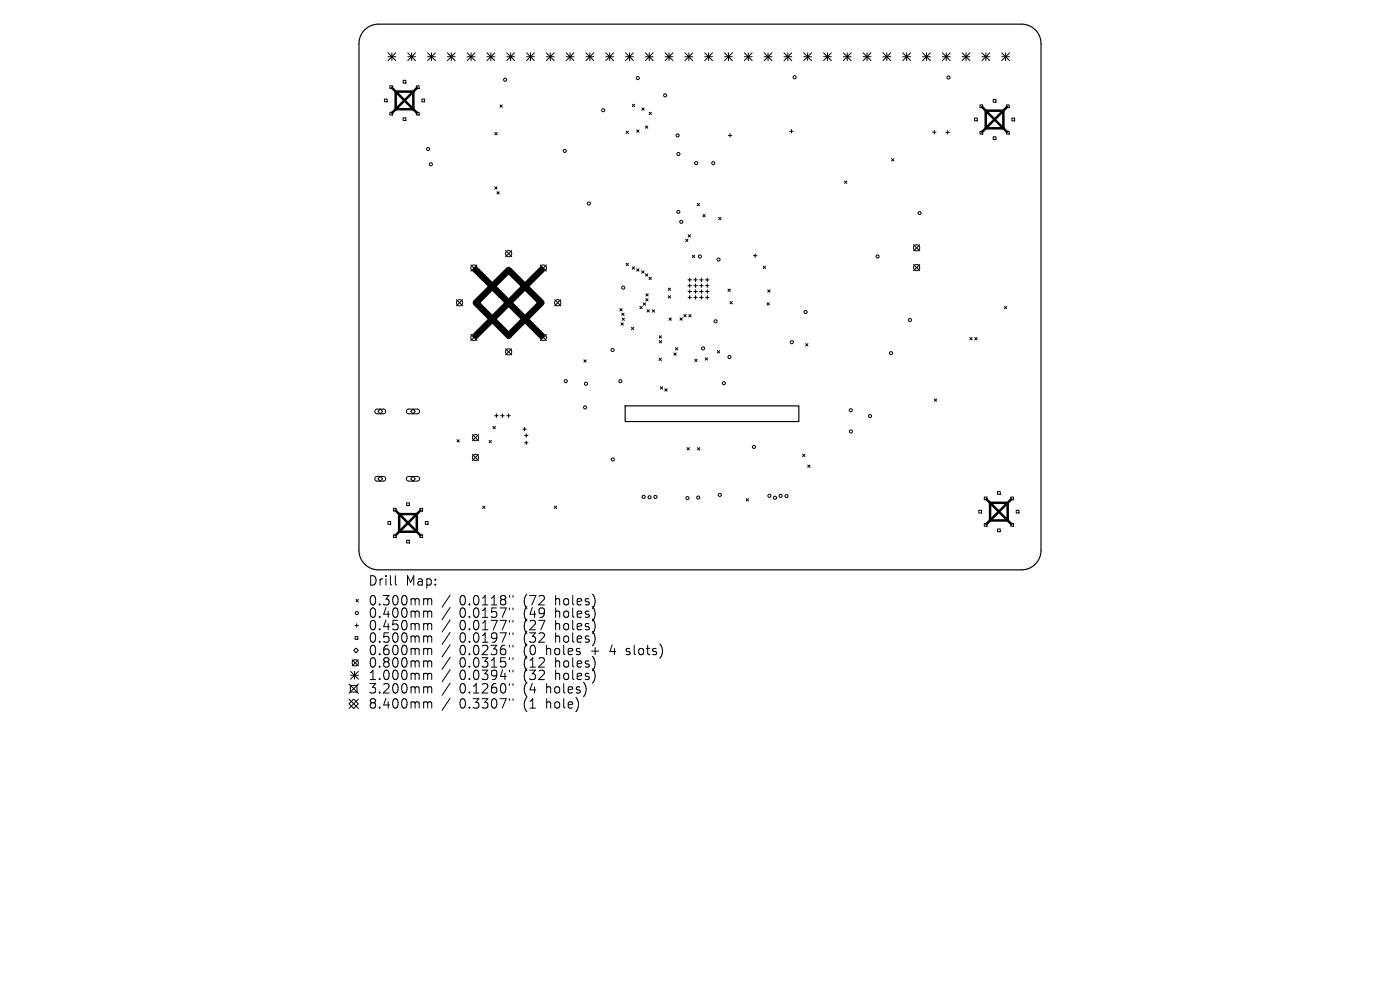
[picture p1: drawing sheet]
<svg xmlns="http://www.w3.org/2000/svg" width="297mm" height="210mm" viewBox="0 0 297 210" stroke-linecap="round" stroke-linejoin="round" font-family="sans-serif">
<defs><g id="words">
<g font-size="2.8">
<text x="78" y="124.5">Drill</text>
<text x="86" y="124.5">Map:</text>
<text x="78" y="128.7">0.300mm</text>
<text x="78" y="131.3">0.400mm</text>
<text x="97.5" y="128.7">0.0118&quot;</text>
<text x="97.5" y="131.3">0.0157&quot;</text>
<text x="111.2" y="128.7">(72</text>
<text x="111.2" y="131.3">(49</text>
<text x="118.1" y="128.7">holes)</text>
<text x="118.1" y="131.3">holes)</text>
<text x="78" y="134">0.450mm</text>
<text x="78" y="136.6">0.500mm</text>
<text x="97.5" y="134">0.0177&quot;</text>
<text x="97.5" y="136.6">0.0197&quot;</text>
<text x="111.2" y="134">(27</text>
<text x="111.2" y="136.6">(32</text>
<text x="118.1" y="134">holes)</text>
<text x="118.1" y="136.6">holes)</text>
<text x="78" y="139.3">0.600mm</text>
<text x="78" y="141.9">0.800mm</text>
<text x="97.5" y="139.3">0.0236&quot;</text>
<text x="97.5" y="141.9">0.0315&quot;</text>
<text x="111.2" y="139.3">(0</text>
<text x="111.2" y="141.9">(12</text>
<text x="116.2" y="139.3">holes</text>
<text x="118.1" y="141.9">holes)</text>
<text x="125.9" y="139.3">+</text>
<text x="130.1" y="139.3">4</text>
<text x="133.7" y="139.3">slots)</text>
<text x="78" y="144.5">1.000mm</text>
<text x="78" y="147.4">3.200mm</text>
<text x="97.5" y="144.5">0.0394&quot;</text>
<text x="97.5" y="147.4">0.1260&quot;</text>
<text x="111.2" y="144.5">(32</text>
<text x="111.2" y="147.4">(4</text>
<text x="116.2" y="147.4">holes)</text>
<text x="118.1" y="144.5">holes)</text>
<text x="78" y="150.6">8.400mm</text>
<text x="97.5" y="150.6">0.3307&quot;</text>
<text x="111.2" y="150.6">(1</text>
<text x="116.2" y="150.6">hole)</text>
</g>
</g></defs>
<path d="M77.4 6.3a4.1 4.1 0 0 1 2.9-1.2h136.4a4.1 4.1 0 0 1 4.1 4.2v107.4a4.1 4.1 0 0 1-4.1 4.2h-136.4a4.1 4.1 0 0 1-4.1-4.2v-107.4a4.1 4.1 0 0 1 1.2-3zM132.6 86.1h36.9v3.3h-36.9z" fill="none" stroke="#000" stroke-width=".25"/>
<g fill="none" stroke="#000" stroke-width=".21">
<path d="M82.3 11.2l1.7 1.7M82.3 12h1.7M82.7 18.2h.6v.6h-.6zM83.1 11.2v1.7M84 11.2l-1.7 1.7M85.5 17h.6v.6h-.6zM86.5 12h1.7M86.5 11.2l1.7 1.7M87.3 11.2v1.7M88.2 11.2l-1.7 1.7M88.3 18.2h.6v.6h-.6zM90.7 12h1.7"/>
<path d="M90.7 11.2l1.7 1.7M91.5 11.2v1.7M92.4 11.2l-1.7 1.7M94.9 12h1.7M94.9 11.2l1.7 1.7M95.7 11.2v1.7M96.6 11.2l-1.7 1.7M99.1 12h1.7M99.1 11.2l1.7 1.7M99.9 11.2v1.7M100.8 11.2l-1.7 1.7M103.3 12h1.7"/>
<path d="M103.3 11.2l1.7 1.7M104.1 11.2v1.7M105 11.2l-1.7 1.7M107.5 12h1.7M107.5 11.2l1.7 1.7M108.3 11.2v1.7M109.2 11.2l-1.7 1.7M111.7 12h1.7M111.7 11.2l1.7 1.7M112.5 11.2v1.7M113.4 11.2l-1.7 1.7M115.9 11.2l1.7 1.7"/>
<path d="M115.9 12h1.7M116.7 11.2v1.7M117.6 11.2l-1.7 1.7M120.1 12h1.7M120.1 11.2l1.7 1.7M120.9 11.2v1.7M121.8 11.2l-1.7 1.7M124.3 12h1.7M124.3 11.2l1.7 1.7M125.1 11.2v1.7M126 11.2l-1.7 1.7M128.5 12h1.7"/>
<path d="M128.5 11.2l1.7 1.7M129.3 11.2v1.7M130.2 11.2l-1.7 1.7M132.7 12h1.7M132.7 11.2l1.7 1.7M133.5 11.2v1.7M134.4 11.2l-1.7 1.7M136.9 12h1.7M136.9 11.2l1.7 1.7M137.7 11.2v1.7M138.6 11.2l-1.7 1.7M141.1 12h1.7"/>
<path d="M141.1 11.2l1.7 1.7M141.9 11.2v1.7M142.8 11.2l-1.7 1.7M145.3 12h1.7M145.3 11.2l1.7 1.7M146.1 11.2v1.7M147 11.2l-1.7 1.7M149.5 12h1.7M149.5 11.2l1.7 1.7M150.3 11.2v1.7M151.2 11.2l-1.7 1.7M153.7 12h1.7"/>
<path d="M153.7 11.2l1.7 1.7M154.5 11.2v1.7M155.4 11.2l-1.7 1.7M157.9 12h1.7M157.9 11.2l1.7 1.7M158.7 11.2v1.7M159.6 11.2l-1.7 1.7M162.1 12h1.7M162.1 11.2l1.7 1.7M162.9 11.2v1.7M163.8 11.2l-1.7 1.7M166.3 12h1.7"/>
<path d="M166.3 11.2l1.7 1.7M167.1 11.2v1.7M168 11.2l-1.7 1.7M170.5 12h1.7M170.5 11.2l1.7 1.7M171.3 11.2v1.7M172.2 11.2l-1.7 1.7M174.7 12h1.7M174.7 11.2l1.7 1.7M175.5 11.2v1.7M176.4 11.2l-1.7 1.7M178.9 12h1.7"/>
<path d="M178.9 11.2l1.7 1.7M179.7 11.2v1.7M180.6 11.2l-1.7 1.7M183.1 12h1.7M183.1 11.2l1.7 1.7M183.9 11.2v1.7M184.8 11.2l-1.7 1.7M187.3 12h1.7M187.3 11.2l1.7 1.7M188.1 11.2v1.7M189 11.2l-1.7 1.7M191.5 12h1.7"/>
<path d="M191.5 11.2l1.7 1.7M192.3 11.2v1.7M193.2 11.2l-1.7 1.7M195.7 12h1.7M195.7 11.2l1.7 1.7M196.5 11.2v1.7M197.4 11.2l-1.7 1.7M199.9 12h1.7M199.9 11.2l1.7 1.7M200.7 11.2v1.7M201.6 11.2l-1.7 1.7M204.1 12h1.7"/>
<path d="M204.1 11.2l1.7 1.7M204.9 11.2v1.7M205.8 11.2l-1.7 1.7M208.3 12h1.7M208.3 11.2l1.7 1.7M209.1 11.2v1.7M210 11.2l-1.7 1.7M212.5 12h1.7M212.5 11.2l1.7 1.7M213.3 11.2v1.7M214.2 11.2l-1.7 1.7M81.6 21h.5v.6h-.5z"/>
<path d="M82.7 23.8h.6v.6h-.6zM85.5 25h.6v.6h-.6zM88.3 23.8h.6v.6h-.6zM89.5 21h.6v.6h-.6zM105 39.6l.5 .5M105 28.1l.5 .5M105.5 39.6l-.5 .5M105.5 28.1l-.5 .5M106.1 22.3l.5 .5M106.6 22.3l-.5 .5M132.8 27.8l.5 .5M133.3 27.8l-.5 .5"/>
<path d="M134.1 22.1l.5 .5M134.6 22.1l-.5 .5M135.1 27.6l.5 .5M135.6 27.6l-.5 .5M136.2 22.9l.5 .5M136.7 22.9l-.5 .5M136.9 26.7l.5 .5M137.4 26.7l-.5 .5M137.7 23.8l.5 .5M138.2 23.8l-.5 .5M154.5 28.7h.8M154.9 28.3v.8"/>
<path d="M167.5 27.8h.8M167.9 27.5v.7M179.2 38.4l.5 .5M179.7 38.4l-.5 .5M189.1 33.6l.5 .5M189.6 33.6l-.5 .5M197.8 28h.8M198.2 27.7v.7M200.7 28.1h.7M201 27.7v.7M206.7 25.1h.6v.5h-.6zM207.9 22.2h.6v.6h-.6z"/>
<path d="M207.9 27.9h.6v.5h-.6zM210.7 21.1h.6v.6h-.6zM210.7 29h.6v.6h-.6zM213.5 22.2h.6v.6h-.6zM213.5 27.9h.6v.5h-.6zM214.7 25.1h.6v.5h-.6zM99.9 56.2l1.3 1.3M101.2 56.2l-1.3 1.3M105.4 40.7l.5 .5M105.9 40.7l-.5 .5M107.2 53.1l1.4 1.4M108.6 53.1l-1.4 1.4"/>
<path d="M114.6 56.2l1.3 1.3M115.9 56.2l-1.3 1.3M132.8 55.8l.5 .5M133.3 55.8l-.5 .5M134.1 56.6l.5 .5M134.6 56.6l-.5 .5M135.1 57l.5 .5M135.6 57l-.5 .5M136.1 57.4l.5 .5M136.6 57.4l-.5 .5M136.9 58.1l.5 .5M137.4 58.1l-.5 .5"/>
<path d="M137.7 58.8l.5 .5M138.2 58.8l-.5 .5M145.5 50.7l.5 .5M145.9 59.4h.8M146 50.7l-.5 .5M146 49.8l.5 .5M146.3 59v.7M146.5 49.8l-.5 .5M146.9 54.2l.5 .5M147.2 59.4h.7M147.4 54.2l-.5 .5M147.6 59v.7"/>
<path d="M147.9 43.1l.5 .5M148.4 43.1l-.5 .5M148.4 59.4h.8M148.8 59v.7M149.1 45.5l.5 .5M149.6 45.5l-.5 .5M149.7 59.4h.7M150 59v.7M152.5 46.1l.4 .5M152.9 46.1l-.4 .5M159.8 54.2h.8M160.2 53.9v.7"/>
<path d="M161.9 56.5l.5 .5M162.4 56.5l-.5 .5M193.8 51.9l1.3 1.3M193.8 56.1l1.3 1.3M195.1 51.9l-1.3 1.3M195.1 56.1l-1.3 1.3M96.8 63.6l1.3 1.3M98.1 63.6l-1.3 1.3M99.9 70.9l1.3 1.4M101.2 70.9l-1.3 1.4M107.2 74l1.4 1.3M108.6 74l-1.4 1.3"/>
<path d="M114.6 70.9l1.3 1.4M115.9 70.9l-1.3 1.4M117.7 63.6l1.3 1.3M119 63.6l-1.3 1.3M123.9 76.3l.5 .5M124.4 76.3l-.5 .5M131.5 65.5l.5 .5M131.8 68.5l.4 .5M131.9 66.4l.5 .5M132 67.5l.5 .5M132 65.5l-.5 .5M132.2 68.5l-.4 .5"/>
<path d="M132.4 66.4l-.5 .5M132.5 67.5l-.5 .5M133.9 69.4l.5 .5M134.4 69.4l-.5 .5M135.7 65l.5 .5M136.2 65l-.5 .5M136.5 64.2l.5 .5M137 64.2l-.5 .5M137 63.3l.5 .5M137 62.3l.5 .5M137.3 65.7l.5 .5M137.5 63.3l-.5 .5"/>
<path d="M137.5 62.3l-.5 .5M137.8 65.7l-.5 .5M138.4 65.7l.5 .5M138.9 65.7l-.5 .5M139.8 76l.5 .5M139.8 71.2l.5 .5M139.9 72.2l.5 .5M140.3 76l-.5 .5M140.3 71.2l-.5 .5M140.4 72.2l-.5 .5M141.8 62.7l.5 .5M141.8 61.1l.5 .5"/>
<path d="M141.9 67.5l.5 .4M142.3 62.7l-.5 .5M142.3 61.1l-.5 .5M142.4 67.5l-.5 .4M143 74.9l.5 .5M143.3 73.8l.5 .4M143.5 74.9l-.5 .5M143.8 73.8l-.5 .4M144.3 67.4l.4 .5M144.7 67.4l-.4 .5M145.1 66.7l.5 .5M145.6 66.7l-.5 .5"/>
<path d="M145.9 60.6h.8M145.9 61.8h.8M145.9 63.1h.8M146.1 66.7l.5 .5M146.3 60.2v.8M146.3 61.5v.7M146.3 62.7v.8M146.6 66.7l-.5 .5M147.2 60.6h.7M147.2 61.8h.7M147.2 63.1h.7M147.4 76.2l.5 .5"/>
<path d="M147.6 60.2v.8M147.6 61.5v.7M147.6 62.7v.8M147.9 76.2l-.5 .5M148.4 60.6h.8M148.4 61.8h.8M148.4 63.1h.8M148.8 60.2v.8M148.8 61.5v.7M148.8 62.7v.8M149.6 75.9l.5 .5M149.7 60.6h.7"/>
<path d="M149.7 61.8h.7M149.7 63.1h.7M150 60.2v.8M150 61.5v.7M150 62.7v.8M150.1 75.9l-.5 .5M152.2 74.4l.5 .5M152.7 74.4l-.5 .5M154.4 61.3l.5 .5M154.9 64l.5 .5M154.9 61.3l-.5 .5M155.4 64l-.5 .5"/>
<path d="M162.7 64.2l.5 .5M162.9 61.5l.5 .5M163.2 64.2l-.5 .5M163.4 61.5l-.5 .5M170.9 72.9l.5 .5M171.4 72.9l-.5 .5M205.7 71.6l.5 .5M206.2 71.6l-.5 .5M206.8 71.6l.5 .5M207.3 71.6l-.5 .5M213.1 65l.5 .5M213.6 65l-.5 .5"/>
<path d="M79.7 86.9l.3-.1h1.4l.3 .2 .1 .4-.4 .4h-1.5l-.4-.4zM80.2 87.3l.5-.5 .5 .5-.5 .5zM86.4 86.9l.3-.1h1.9l.3 .2 .1 .4-.4 .4h-2l-.4-.4zM87.1 87.3l.5-.5 .5 .5-.5 .5zM96.9 93.3l.5 .5M97.4 93.3l-.5 .5M100.2 92.2l1.3 1.3M100.2 96.4l1.3 1.3M101.5 92.2l-1.3 1.3M101.5 96.4l-1.3 1.3M103.8 93.4l.4 .5M104.2 93.4l-.4 .5"/>
<path d="M104.6 90.5l.5 .4M104.9 88.2h.8M105.1 90.5l-.5 .4M105.3 87.8v.8M106.2 88.2h.8M106.6 87.8v.8M107.5 88.2h.8M107.9 87.8v.8M110.9 91h.8M111.3 92.4h.7M111.3 93.9h.7M111.3 90.7v.7"/>
<path d="M111.6 92v.8M111.6 93.6v.7M140.1 82l.5 .5M140.6 82l-.5 .5M141 82.5l.5 .5M141.5 82.5l-.5 .5M145.8 95l.5 .4M146.3 95l-.5 .4M148 95l.5 .5M148.5 95l-.5 .5M170.3 96.4l.5 .5M170.8 96.4l-.5 .5"/>
<path d="M171.4 98.7l.5 .5M171.9 98.7l-.5 .5M198.2 84.6l.5 .5M198.7 84.6l-.5 .5M79.7 101.2l.3-.1h1.4l.3 .2 .1 .4-.4 .4h-1.5l-.4-.4zM80.2 101.6l.5-.5 .5 .5-.5 .5zM82.3 110.6h.6v.6h-.6zM83.5 107.8h.5v.6h-.5zM83.5 113.4h.5v.6h-.5zM86.3 106.7h.5v.5h-.5zM86.3 114.6h.5v.6h-.5zM86.4 101.2l.3-.1h1.9l.3 .2 .1 .4-.4 .4h-2l-.4-.4z"/>
<path d="M87.6 101.1l.5 .5-.5 .5-.5-.5zM89.1 107.8h.6v.6h-.6zM89.1 113.4h.6v.6h-.6zM90.2 110.6h.6v.6h-.6zM102.4 107.4l.5 .5M102.9 107.4l-.5 .5M117.6 107.4l.5 .5M118.1 107.4l-.5 .5M158.3 105.8l.5 .5M158.8 105.8l-.5 .5M207.6 108.2h.6v.6h-.6zM208.8 105.4h.6v.6h-.6z"/>
<path d="M208.8 111h.6v.6h-.6zM211.6 104.3h.6v.6h-.6zM211.6 112.2h.6v.6h-.6zM214.4 105.4h.6v.6h-.6zM214.4 111h.6v.6h-.6zM215.6 108.2h.6v.6h-.6zM74.7 139.9l1.3 1.4M75.3 132.7h.7M75.3 135h.6v.6h-.6zM75.5 137.5l.5 .5-.5 .5-.5-.5zM75.5 127.2l.5 .5M75.7 132.3v.8"/>
<path d="M76 127.2l-.5 .5M76 139.9l-1.3 1.4M83.9 122.1v1.7l.3 .3M90.2 127l.4 .1 .1 .2M90.2 129.6h.2l.3 .3M90.2 132.3l.4 .1 .1 .2M90.2 134.9l.4 .1 .1 .2M90.2 137.5l.4 .1 .1 .2M90.7 127.3l.3-.3 .5 .1 .1 1.2M90.7 127.3v1M90.7 129.9v1.1M90.7 132.6v1"/>
<path d="M90.7 135.2v1M90.7 137.8v1.1M90.7 129.9l.3-.3 .5 .1 .1 1.3M90.7 132.6l.3-.3 .5 .1 .1 1.2M90.7 135.2l.3-.3 .5 .1 .1 1.2M90.7 137.8l.3-.3 .5 .1 .1 1.3M95.5 126.2l-1.7 2.6M95.5 128.9l-1.7 2.5M95.5 131.5l-1.7 2.6M95.5 134.1l-1.7 2.6M95.5 136.8l-1.7 2.6M95.5 139.4l-1.7 2.6"/>
<path d="M108.1 126.3v.4M108.1 129v.3M108.1 131.6v.4M108.1 134.2v.4M108.1 136.9v.4M108.1 139.5v.4M108.8 126.3v.4M108.8 129v.3M108.8 131.6v.4M108.8 134.2v.4M108.8 136.9v.4M108.8 139.5v.4"/>
<path d="M132.8 138.8l.2 .1M132.9 137.6v.5M74 149.3l1-1 1 1-1 1zM74 145.1l2 2M74 148.3l2 2M74.3 145.4h1.4v1.4h-1.4zM74.4 142.4l1.6 1.7M74.4 143.2h1.6M75.2 142.4v1.7M76 142.4l-1.6 1.7M76 145.1l-2 2M76 148.3l-2 2"/>
<path d="M90.2 140.2l.4 .1 .1 .2M90.2 142.8l.4 .1 .1 .2M90.2 145.7l.4 .1 .1 .2M90.2 148.9h.2l.3 .3M90.7 140.5v1M90.7 143.1v1.1M90.7 146v1M90.7 149.2v1M90.7 140.5l.3-.3 .5 .1 .1 1.2M90.7 143.1l.3-.3 .5 .1 .1 1.3M90.7 146l.3-.3 .5 .1 .1 1.2M90.7 149.2l.3-.3 .5 .1 .1 1.2"/>
<path d="M95.5 142.1l-1.7 2.5M95.5 144.9l-1.7 2.6M95.5 148.1l-1.7 2.6M108.1 142.2v.3M108.1 145v.4M108.1 148.2v.4M108.8 142.2v.3M108.8 145v.4M108.8 148.2v.4"/>
<circle cx="107.2" cy="16.9" r=".33"/>
<circle cx="135.3" cy="16.6" r=".33"/>
<circle cx="168.6" cy="16.4" r=".33"/>
<circle cx="201.2" cy="16.4" r=".33"/>
<circle cx="90.8" cy="31.6" r=".33"/>
<circle cx="91.4" cy="34.9" r=".33"/>
<circle cx="119.8" cy="32" r=".33"/>
<circle cx="128" cy="23.4" r=".33"/>
<circle cx="141.1" cy="20.2" r=".33"/>
<circle cx="143.8" cy="28.7" r=".33"/>
<circle cx="143.9" cy="32.7" r=".33"/>
<circle cx="147.7" cy="34.6" r=".33"/>
<circle cx="151.3" cy="34.6" r=".33"/>
<circle cx="100.5" cy="56.9" r=".66"/>
<circle cx="107.9" cy="53.8" r=".66"/>
<circle cx="115.3" cy="56.9" r=".66"/>
<circle cx="124.9" cy="43.2" r=".33"/>
<circle cx="143.9" cy="44.9" r=".33"/>
<circle cx="144.5" cy="47.1" r=".33"/>
<circle cx="148.5" cy="54.4" r=".33"/>
<circle cx="152.4" cy="55.1" r=".33"/>
<circle cx="186.2" cy="54.4" r=".33"/>
<circle cx="194.5" cy="52.6" r=".66"/>
<circle cx="194.5" cy="56.8" r=".66"/>
<circle cx="195.1" cy="45.2" r=".33"/>
<circle cx="97.5" cy="64.2" r=".66"/>
<circle cx="100.5" cy="71.6" r=".66"/>
<circle cx="107.9" cy="74.6" r=".66"/>
<circle cx="115.3" cy="71.6" r=".66"/>
<circle cx="118.3" cy="64.2" r=".66"/>
<circle cx="129.9" cy="74.2" r=".33"/>
<circle cx="132.2" cy="61" r=".33"/>
<circle cx="149.1" cy="73.9" r=".33"/>
<circle cx="151.8" cy="68.2" r=".33"/>
<circle cx="154.8" cy="75.7" r=".33"/>
<circle cx="168" cy="72.6" r=".33"/>
<circle cx="170.9" cy="66.2" r=".33"/>
<circle cx="189" cy="74.9" r=".33"/>
<circle cx="193" cy="67.9" r=".33"/>
<circle cx="100.9" cy="92.8" r=".66"/>
<circle cx="100.9" cy="97" r=".66"/>
<circle cx="120" cy="80.9" r=".33"/>
<circle cx="124.1" cy="86.4" r=".33"/>
<circle cx="124.3" cy="81.4" r=".33"/>
<circle cx="130" cy="97.5" r=".33"/>
<circle cx="131.6" cy="80.9" r=".33"/>
<circle cx="153.6" cy="81.3" r=".33"/>
<circle cx="159.9" cy="94.8" r=".33"/>
<circle cx="180.5" cy="87" r=".33"/>
<circle cx="180.5" cy="91.5" r=".33"/>
<circle cx="184.6" cy="88.3" r=".33"/>
<circle cx="136.5" cy="105.4" r=".33"/>
<circle cx="137.8" cy="105.5" r=".33"/>
<circle cx="139" cy="105.4" r=".33"/>
<circle cx="145.8" cy="105.7" r=".33"/>
<circle cx="148.1" cy="105.6" r=".33"/>
<circle cx="152.7" cy="105" r=".33"/>
<circle cx="163.2" cy="105.2" r=".33"/>
<circle cx="164.4" cy="105.6" r=".33"/>
<circle cx="165.6" cy="105.2" r=".33"/>
<circle cx="166.9" cy="105.2" r=".33"/>
<circle cx="75.7" cy="130" r=".33"/>
<circle cx="75.4" cy="140.6" r=".66"/>
</g>
<path d="M83.2 18.7l5.3 5.2M83.9 19.4h3.8v3.8h-3.8zM88.5 18.7l-5.3 5.2M208.3 22.7l5.3 5.3M209.1 23.5h3.8v3.7h-3.8zM213.6 22.7l-5.3 5.3M83.9 108.3l5.3 5.3M84.7 109.1h3.7v3.7h-3.7zM89.2 108.3l-5.3 5.3M209.3 105.9l5.3 5.3M210 106.7h3.8v3.7h-3.8zM214.6 105.9l-5.3 5.3" fill="none" stroke="#000" stroke-width=".53"/>
<path d="M101 57.3l13.8 13.9M114.8 57.3l-13.8 13.9M101 64.2l6.9-6.9 6.9 6.9-6.9 7z" fill="none" stroke="#000" stroke-width="1.4"/>
<use href="#words"/>
</svg>
